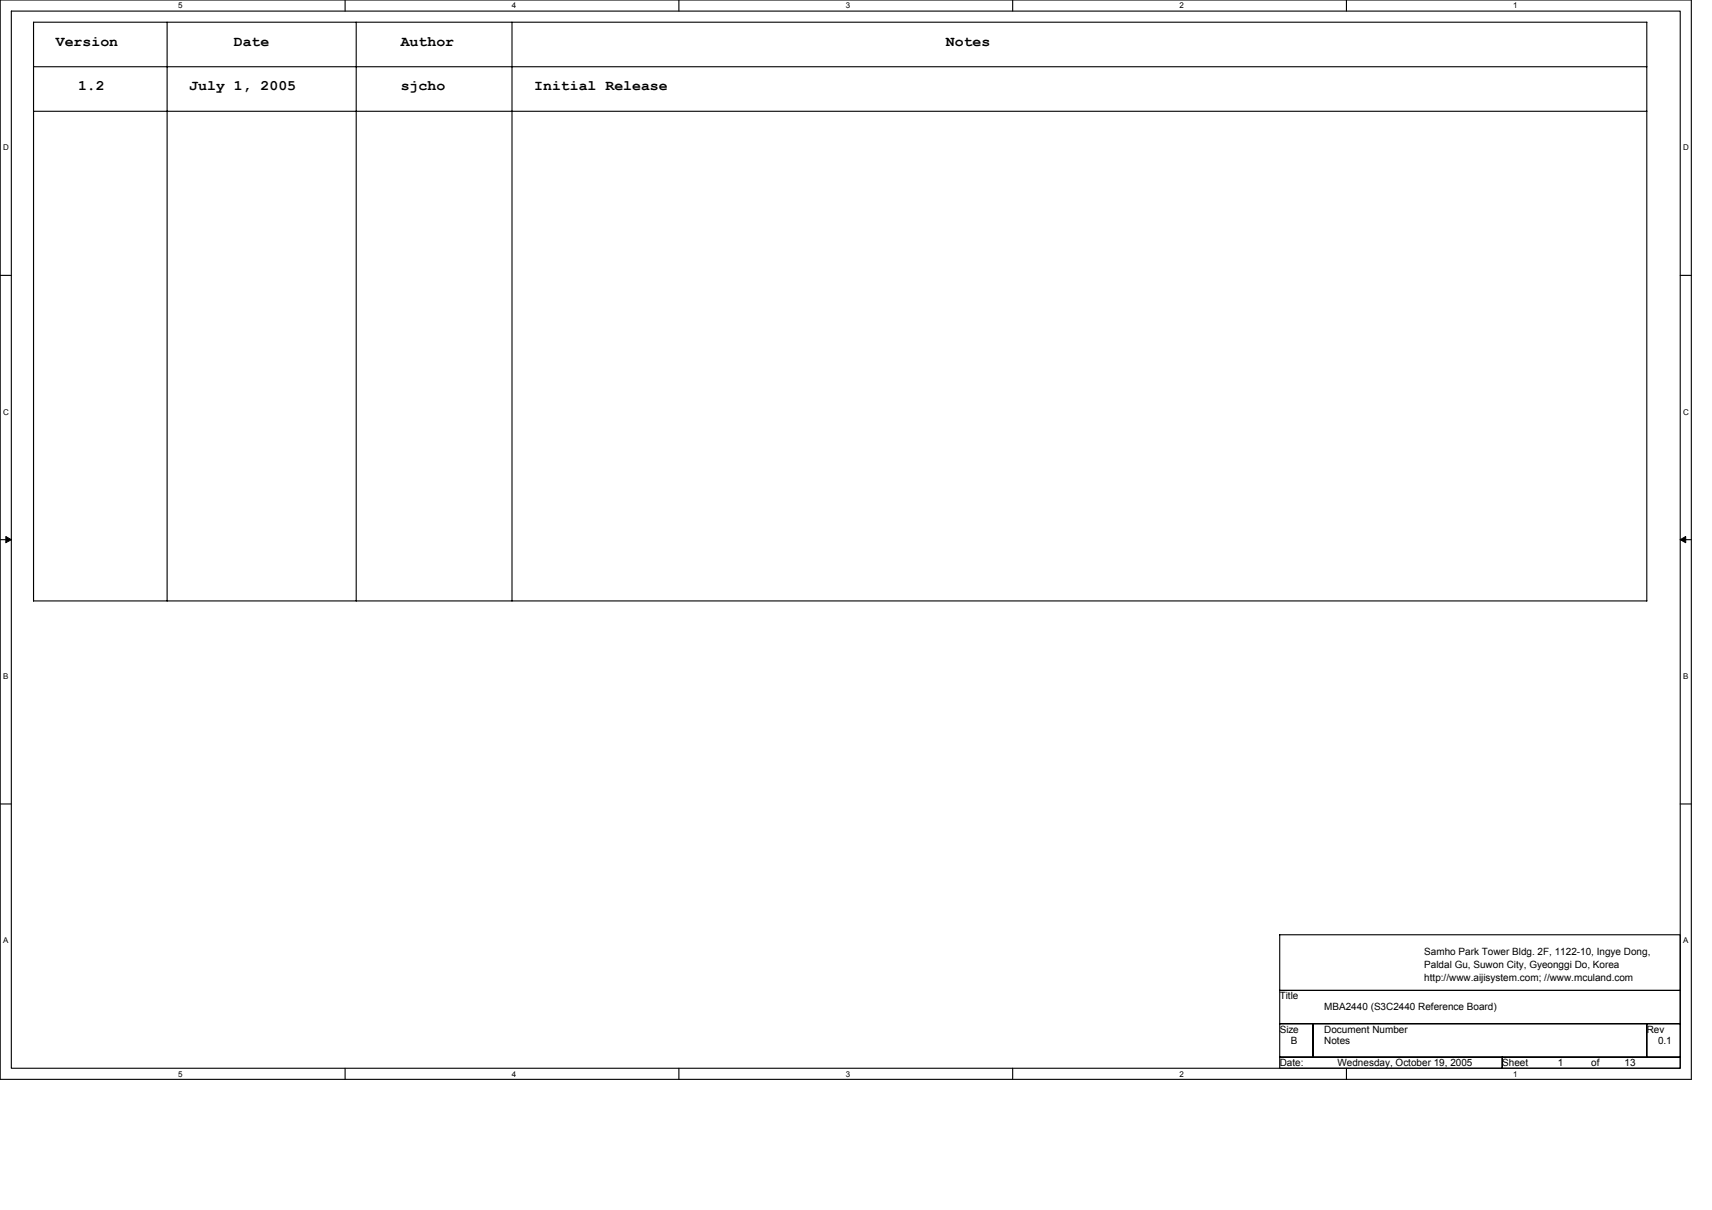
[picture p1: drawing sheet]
<svg xmlns="http://www.w3.org/2000/svg" width="297mm" height="210mm" viewBox="0 0 297 210" stroke-linecap="round" stroke-linejoin="round" font-family="sans-serif">
<defs><g id="words">
<g font-size="2.5">
<text x="9.7" y="7.9">Version</text>
<text x="40.6" y="7.9">Date</text>
<text x="69.5" y="7.9">Author</text>
<text x="164.1" y="7.9">Notes</text>
<text x="13.5" y="15.6">1.2</text>
<text x="32.8" y="15.6">July 1, 2005</text>
<text x="69.5" y="15.6">sjcho</text>
<text x="92.7" y="15.6">Initial Release</text>
</g>
<g font-size="1.7">
<text x="247.1" y="165.6">Samho Park Tower Bldg. 2F, 1122-10, Ingye Dong,</text>
<text x="247.1" y="167.9">Paldal Gu, Suwon City, Gyeonggi Do, Korea</text>
<text x="222" y="173.4">Title</text>
<text x="247.1" y="170.2">http://www.aijisystem.com; //www.mculand.com</text>
<text x="222" y="179.1">Size</text>
<text x="229.8" y="175.3">MBA2440 (S3C2440 Reference Board)</text>
<text x="229.8" y="179.1">Document Number</text>
<text x="285.7" y="179.1">Rev</text>
<text x="222" y="184.9">Date:</text>
<text x="224" y="181.1">B</text>
<text x="229.8" y="181.1">Notes</text>
<text x="232.1" y="184.9">Wednesday, October 19, 2005</text>
<text x="260.6" y="184.9">Sheet</text>
<text x="270.3" y="184.9">1</text>
<text x="276.1" y="184.9">of</text>
<text x="281.9" y="184.9">13</text>
<text x="287.7" y="181.1">0.1</text>
</g>
<g font-size="1.4">
<text x="30.9" y="1.5">5</text>
<text x="88.8" y="1.5">4</text>
<text x="146.7" y="1.5">3</text>
<text x="204.7" y="1.5">2</text>
<text x="262.6" y="1.5">1</text>
<text x=".5" y="26.1">D</text>
<text x="292" y="26.1">D</text>
<text x=".5" y="71.9">C</text>
<text x="292" y="71.9">C</text>
<text x=".5" y="117.8">B</text>
<text x="292" y="117.8">B</text>
<text x=".5" y="163.6">A</text>
<text x="292" y="163.6">A</text>
<text x="30.9" y="186.8">5</text>
<text x="88.8" y="186.8">4</text>
<text x="146.7" y="186.8">3</text>
<text x="204.7" y="186.8">2</text>
<text x="262.6" y="186.8">1</text>
</g>
</g></defs>
<path d="M0 0h293.5v187.2h-293.5zM2 1.9h289.5v183.4h-289.5z" fill="none" stroke="#000" stroke-width=".19"/>
<g fill="#fff">
<path d="M30.9 .2h.8v1.6h-.8z"/>
<path d="M30.9 185.5h.8v1.6h-.8z"/>
</g>
<path d="M59.9 0v1.9M59.9 185.3v1.9" fill="none" stroke="#000" stroke-width=".19"/>
<g fill="#fff">
<path d="M88.8 .2h.8v1.6h-.8z"/>
<path d="M88.8 185.5h.8v1.6h-.8z"/>
</g>
<path d="M117.8 0v1.9M117.8 185.3v1.9" fill="none" stroke="#000" stroke-width=".19"/>
<g fill="#fff">
<path d="M146.7 .2h.8v1.6h-.8z"/>
<path d="M146.7 185.5h.8v1.6h-.8z"/>
</g>
<path d="M175.7 0v1.9M175.7 185.3v1.9" fill="none" stroke="#000" stroke-width=".19"/>
<g fill="#fff">
<path d="M204.7 .2h.7v1.6h-.7z"/>
<path d="M204.7 185.5h.7v1.6h-.7z"/>
</g>
<path d="M233.6 0v1.9M233.6 185.3v1.9" fill="none" stroke="#000" stroke-width=".19"/>
<g fill="#fff">
<path d="M262.6 .2h.7v1.6h-.7z"/>
<path d="M262.6 185.5h.7v1.6h-.7z"/>
<path d="M.5 24.8h1v1.6h-1z"/>
<path d="M292 24.8h1v1.6h-1z"/>
<path d="M.5 70.7h1v1.5h-1z"/>
<path d="M292 70.7h1v1.5h-1z"/>
</g>
<path d="M0 47.8h2M291.5 47.8h2" fill="none" stroke="#000" stroke-width=".19"/>
<g fill="#fff">
<path d="M.5 116.5h.9v1.6h-.9z"/>
<path d="M292 116.5h.9v1.6h-.9z"/>
</g>
<path d="M0 93.6h2M291.5 93.6h2" fill="none" stroke="#000" stroke-width=".19"/>
<path d="M1 93.1l1 .5-1 .5zM291.5 93.6l1-.5v1z" fill="#000" stroke="#000" stroke-width=".17"/>
<g fill="#fff">
<path d="M.5 162.4h.9v1.5h-.9z"/>
<path d="M292 162.4h.9v1.5h-.9z"/>
</g>
<g fill="none" stroke="#000" stroke-width=".19">
<path d="M5.8 11.6h279.9M5.8 19.3h279.9M29 3.9v100.4M61.8 3.9v100.4M88.8 3.9v100.4M285.7 3.9v100.4M285.7 3.9h-279.9v100.4M5.8 104.2h279.9M0 139.5h2M291.5 139.5h2M222 162.2h69.5v9.6h-69.5zM222 171.8h69.5v5.8h-69.5z"/>
<path d="M222 177.6h5.8v5.8h-5.8zM227.8 177.6h57.9v5.8h-57.9zM285.7 177.6h5.8v5.8h-5.8zM222 183.4h38.6v1.9h-38.6zM260.6 183.4h30.9v1.9h-30.9z"/>
</g>
<use href="#words"/>
</svg>
